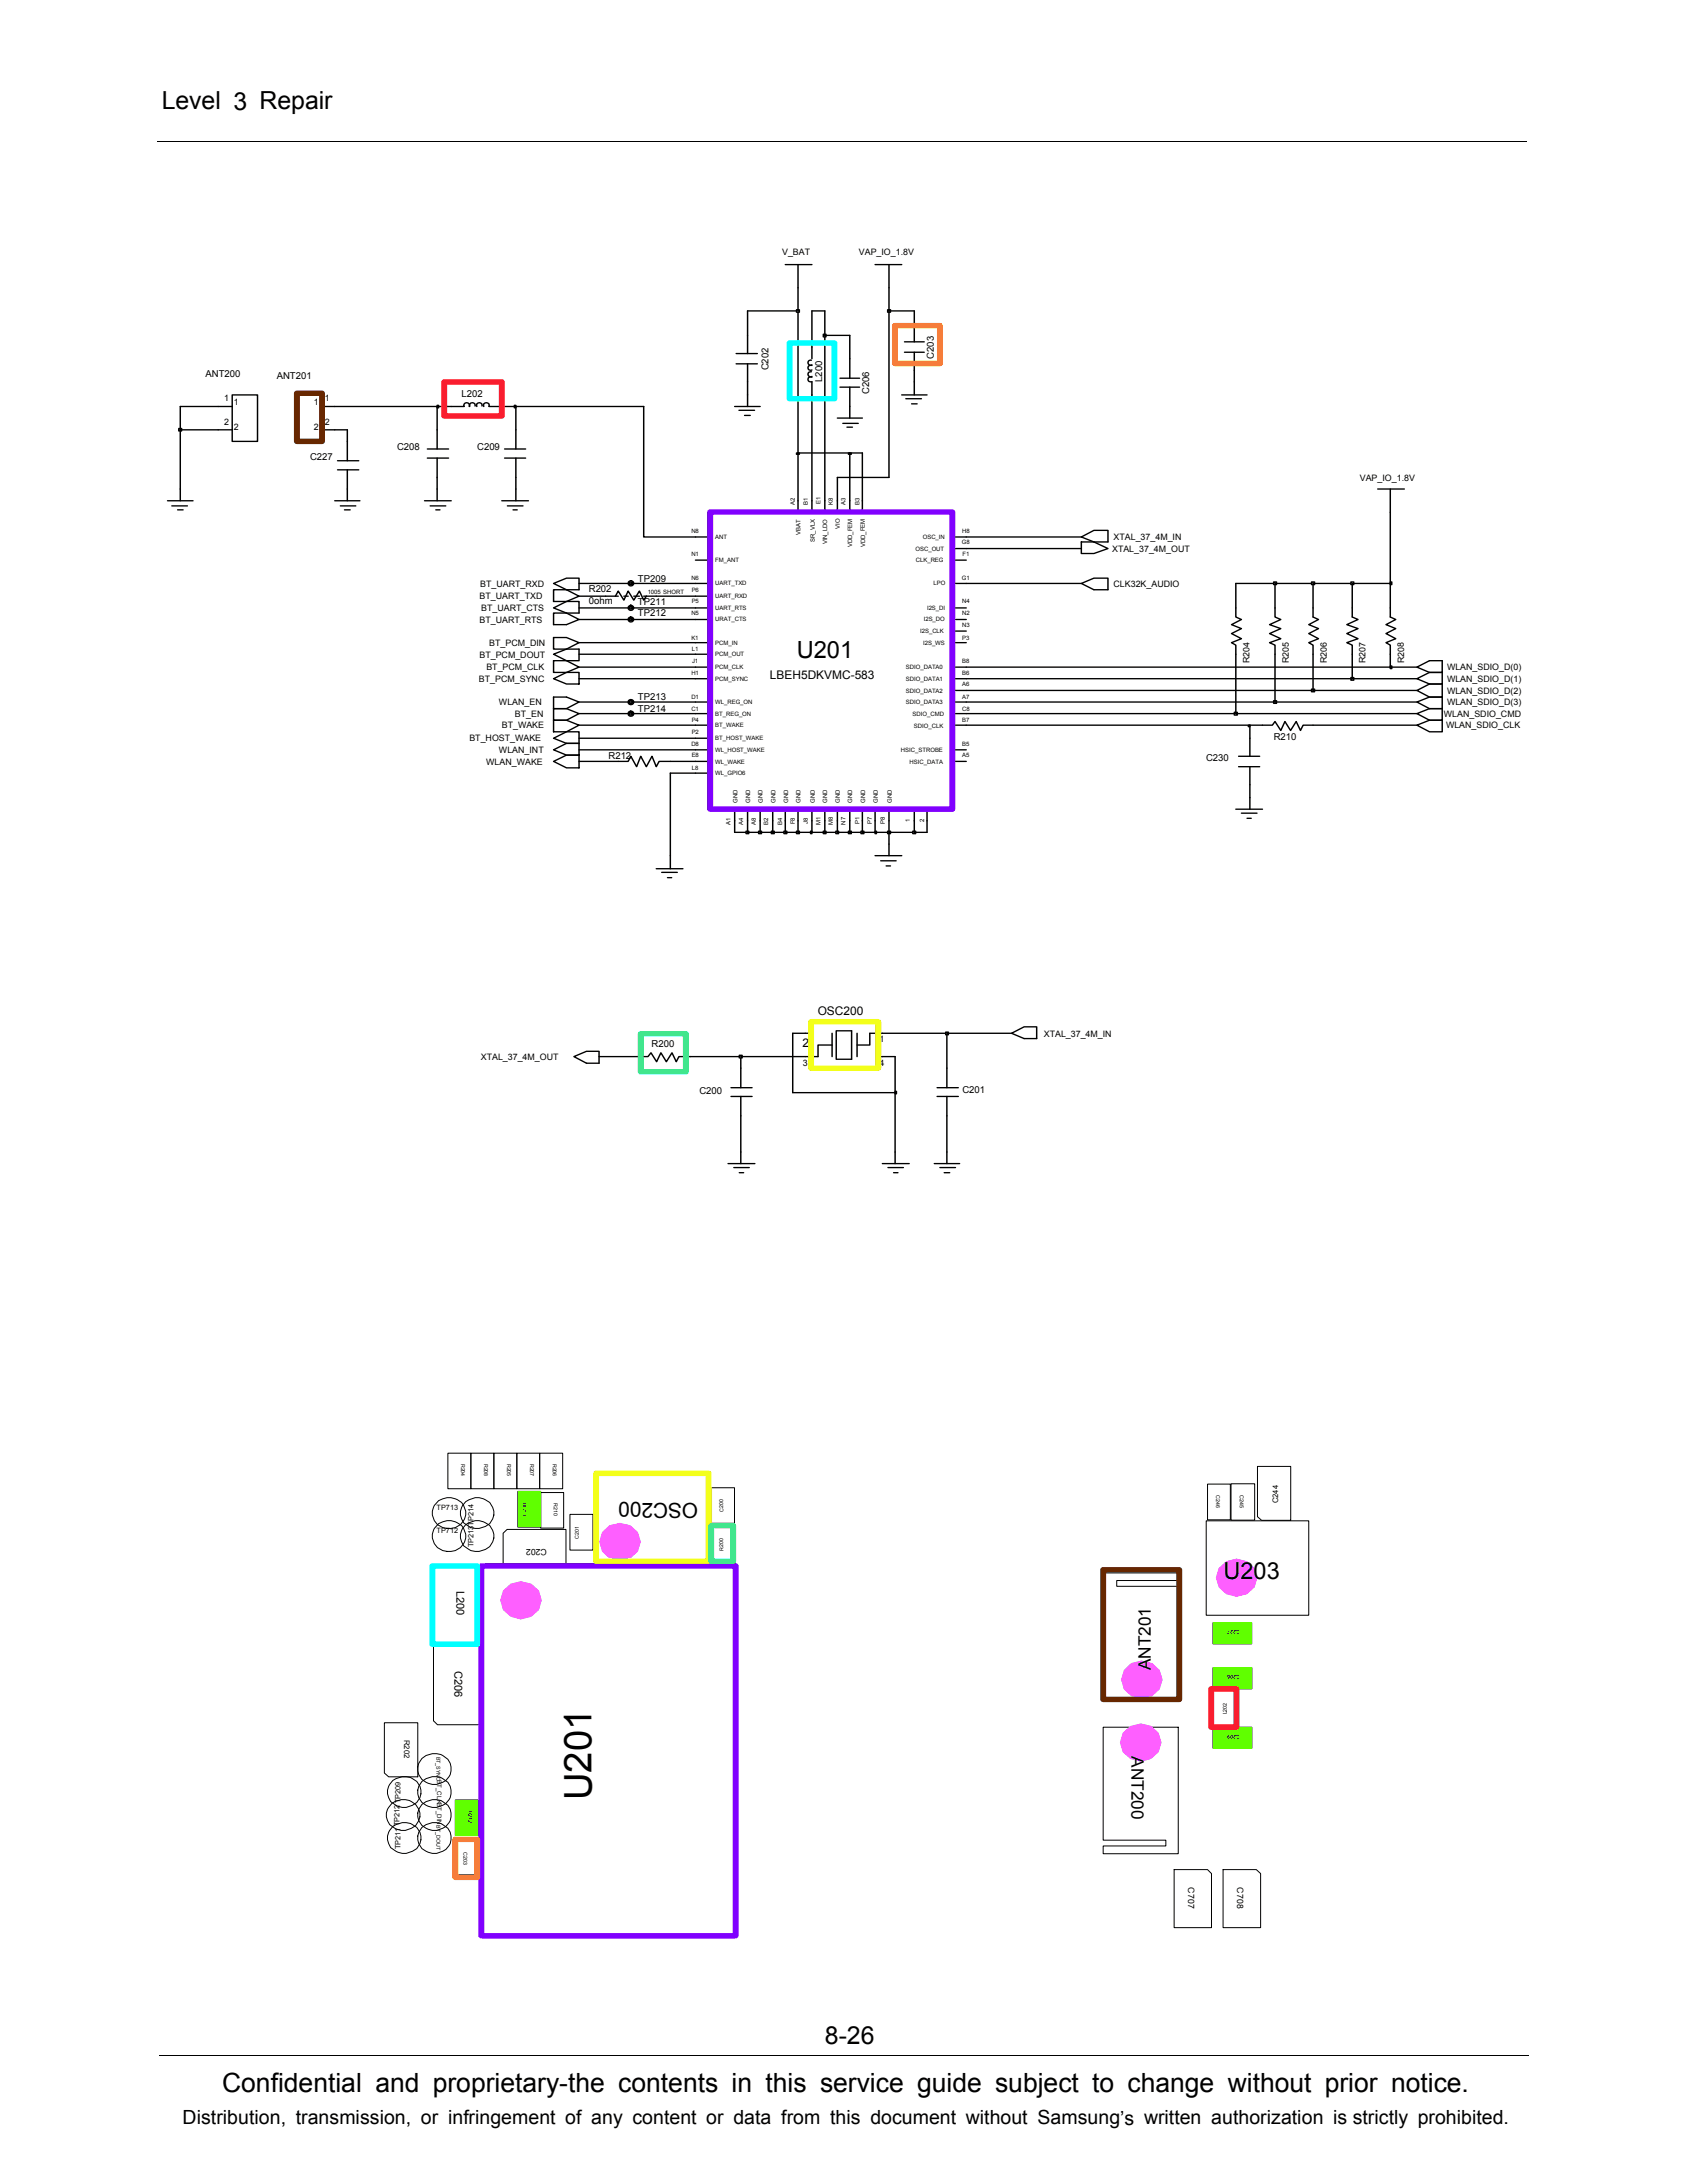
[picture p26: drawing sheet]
<svg xmlns="http://www.w3.org/2000/svg" width="216mm" height="279mm" viewBox="0 0 216 279" stroke-linecap="round" stroke-linejoin="round" font-family="sans-serif">
<defs><g id="words">
<text font-size="4.9" x="75.7" y="230.4" transform="rotate(-90 75.7 230.4)">U201</text>
<text font-size="3.4" x="28.4" y="267.7">Confidential and proprietary-the contents in this service guide subject to change without prior notice.</text>
<g font-size="3.2">
<text x="20.7" y="14">Level 3 Repair</text>
<text x="105.6" y="261.6">8-26</text>
</g>
<g font-size="3">
<text x="102" y="84.2">U201</text>
<text x="156.6" y="202">U203</text>
</g>
<text font-size="2.7" x="89.3" y="192.3" transform="rotate(-180 89.3 192.3)">OSC200</text>
<text font-size="2.5" x="23.4" y="271.9">Distribution, transmission, or infringement of any content or data from this document without Samsung’s written authorization is strictly prohibited.</text>
<g font-size="2.2">
<text x="147.3" y="213.8" transform="rotate(-90 147.3 213.8)">ANT201</text>
<text x="144.8" y="224.8" transform="rotate(90 144.8 224.8)">ANT200</text>
</g>
<g font-size="1.5">
<text x="98.5" y="86.9">LBEH5DKVMC-583</text>
<text x="104.6" y="129.9">OSC200</text>
<text x="102.7" y="134">2</text>
</g>
<g font-size="1.4">
<text x="58.4" y="203.6" transform="rotate(90 58.4 203.6)">L200</text>
<text x="58.2" y="213.8" transform="rotate(90 58.2 213.8)">C206</text>
</g>
<g font-size="1.2">
<text x="98.4" y="47.4" transform="rotate(-90 98.4 47.4)">C202</text>
<text x="119.5" y="45.9" transform="rotate(-90 119.5 45.9)">C203</text>
<text x="26.3" y="48.2">ANT200</text>
<text x="35.4" y="48.6">ANT201</text>
<text x="59.1" y="50.8">L202</text>
<text x="105.2" y="48.9" transform="rotate(-90 105.2 48.9)">L200</text>
<text x="111.3" y="50.4" transform="rotate(-90 111.3 50.4)">C206</text>
<text x="39.7" y="58.9">C227</text>
<text x="50.8" y="57.6">C208</text>
<text x="61.1" y="57.6">C209</text>
<text x="75.4" y="77.3">0ohm</text>
<text x="75.4" y="75.8">R202</text>
<text x="81.6" y="77.4">TP211</text>
<text x="81.6" y="74.4">TP209</text>
<text x="81.6" y="78.9">TP212</text>
<text x="81.6" y="89.6">TP213</text>
<text x="81.6" y="91.1">TP214</text>
<text x="163" y="94.8">R210</text>
<text x="77.9" y="97.1">R212</text>
<text x="154.3" y="97.5">C230</text>
<text x="83.4" y="134">R200</text>
<text x="89.5" y="140">C200</text>
<text x="123.2" y="139.8">C201</text>
</g>
<g font-size="1.1">
<text x="100.1" y="32.6">V_BAT</text>
<text x="109.9" y="32.6">VAP_IO_1.8V</text>
<text x="28.7" y="51.4">1</text>
<text x="29.9" y="51.9">1</text>
<text x="40.2" y="51.9">1</text>
<text x="41.6" y="51.4">1</text>
<text x="28.7" y="54.3">2</text>
<text x="29.9" y="55">2</text>
<text x="40.2" y="55">2</text>
<text x="41.6" y="54.3">2</text>
<text x="174" y="61.5">VAP_IO_1.8V</text>
<text x="142.3" y="70.6">XTAL_37_4M_OUT</text>
<text x="142.5" y="69.1">XTAL_37_4M_IN</text>
<text x="61.4" y="76.7">BT_UART_TXD</text>
<text x="61.4" y="75.1">BT_UART_RXD</text>
<text x="142.5" y="75.1">CLK32K_AUDIO</text>
<text x="61.4" y="79.7">BT_UART_RTS</text>
<text x="61.6" y="78.2">BT_UART_CTS</text>
<text x="62.6" y="82.7">BT_PCM_DIN</text>
<text x="61.3" y="87.3">BT_PCM_SYNC</text>
<text x="61.4" y="84.2">BT_PCM_DOUT</text>
<text x="62.3" y="85.8">BT_PCM_CLK</text>
<text x="159.9" y="84.8" transform="rotate(-90 159.9 84.8)">R204</text>
<text x="164.9" y="84.8" transform="rotate(-90 164.9 84.8)">R205</text>
<text x="169.8" y="84.8" transform="rotate(-90 169.8 84.8)">R206</text>
<text x="174.8" y="84.9" transform="rotate(-90 174.8 84.9)">R207</text>
<text x="179.7" y="84.9" transform="rotate(-90 179.7 84.9)">R208</text>
<text x="185.2" y="88.8">WLAN_SDIO_D(2)</text>
<text x="185.2" y="87.3">WLAN_SDIO_D(1)</text>
<text x="185.2" y="85.8">WLAN_SDIO_D(0)</text>
<text x="60.1" y="94.9">BT_HOST_WAKE</text>
<text x="63.9" y="90.3">WLAN_EN</text>
<text x="64.2" y="93.2">BT_WAKE</text>
<text x="65.9" y="91.8">BT_EN</text>
<text x="184.8" y="91.8">WLAN_SDIO_CMD</text>
<text x="185.1" y="93.2">WLAN_SDIO_CLK</text>
<text x="185.2" y="90.3">WLAN_SDIO_D(3)</text>
<text x="62.2" y="97.9">WLAN_WAKE</text>
<text x="63.9" y="96.4">WLAN_INT</text>
<text x="61.5" y="135.7">XTAL_37_4M_OUT</text>
<text x="102.7" y="136.4">3</text>
<text x="112.6" y="136.4">4</text>
<text x="112.6" y="133.4">1</text>
<text x="133.6" y="132.7">XTAL_37_4M_IN</text>
<text x="70" y="198.3" transform="rotate(-180 70 198.3)">C202</text>
<text x="152.1" y="241.6" transform="rotate(90 152.1 241.6)">C707</text>
<text x="158.3" y="241.6" transform="rotate(90 158.3 241.6)">C708</text>
</g>
<g font-size="1">
<text x="163.6" y="192.4" transform="rotate(-90 163.6 192.4)">C244</text>
<text x="51.7" y="222.7" transform="rotate(90 51.7 222.7)">R202</text>
</g>
<g font-size=".9">
<text x="55.9" y="196.2">TP712</text>
<text x="55.9" y="193.3">TP713</text>
<text x="60.6" y="198" transform="rotate(-90 60.6 198)">TP213TP214</text>
<text x="51.3" y="236.7" transform="rotate(-90 51.3 236.7)">TP211 TP212 TP209</text>
</g>
<g font-size=".8">
<text x="101.7" y="64.6" transform="rotate(-90 101.7 64.6)">A2</text>
<text x="103.4" y="64.6" transform="rotate(-90 103.4 64.6)">B1</text>
<text x="105" y="64.6" transform="rotate(-90 105 64.6)">E1</text>
<text x="106.6" y="64.6" transform="rotate(-90 106.6 64.6)">K8</text>
<text x="108.2" y="64.6" transform="rotate(-90 108.2 64.6)">A3</text>
<text x="110" y="64.6" transform="rotate(-90 110 64.6)">B3</text>
<text x="88.5" y="71.1">N1</text>
<text x="88.5" y="68.2">N8</text>
<text x="91.5" y="72">FM_ANT</text>
<text x="91.5" y="69">ANT</text>
<text x="102.5" y="68.5" transform="rotate(-90 102.5 68.5)">VBAT</text>
<text x="104.3" y="69.3" transform="rotate(-90 104.3 69.3)">SR_VLX</text>
<text x="105.9" y="69.7" transform="rotate(-90 105.9 69.7)">VIN_LDO</text>
<text x="107.5" y="67.7" transform="rotate(-90 107.5 67.7)">VIO</text>
<text x="109.1" y="70" transform="rotate(-90 109.1 70)">VDD_FEM</text>
<text x="110.7" y="70" transform="rotate(-90 110.7 70)">VDD_FEM</text>
<text x="117.2" y="70.5">OSC_OUT</text>
<text x="117.2" y="72">CLK_REG</text>
<text x="118.1" y="69">OSC_IN</text>
<text x="123.1" y="69.7">G8</text>
<text x="123.1" y="68.2">H8</text>
<text x="123.2" y="71.1">F1</text>
<text x="82.9" y="76.1">1005 SHORT</text>
<text x="88.5" y="74.3">N6</text>
<text x="88.5" y="77.2">P5</text>
<text x="88.5" y="75.8">P6</text>
<text x="91.5" y="76.6">UART_RXD</text>
<text x="91.5" y="74.9">UART_TXD</text>
<text x="119.5" y="74.9">LPO</text>
<text x="123.1" y="74.3">G1</text>
<text x="123.1" y="77.2">N4</text>
<text x="88.5" y="81.9">K1</text>
<text x="88.5" y="78.7">N5</text>
<text x="88.5" y="83.4">L1</text>
<text x="91.5" y="82.5">PCM_IN</text>
<text x="91.5" y="78.1">UART_RTS</text>
<text x="91.5" y="79.5">URAT_CTS</text>
<text x="117.7" y="81">I2S_CLK</text>
<text x="118.1" y="82.5">I2S_WS</text>
<text x="118.2" y="79.5">I2S_DO</text>
<text x="118.6" y="78.1">I2S_DI</text>
<text x="123.1" y="78.7">N2</text>
<text x="123.1" y="80.2">N3</text>
<text x="123.1" y="81.9">P3</text>
<text x="88.5" y="89.5">D1</text>
<text x="88.5" y="86.3">H1</text>
<text x="88.6" y="84.9">J1</text>
<text x="91.5" y="84">PCM_OUT</text>
<text x="91.5" y="87.2">PCM_SYNC</text>
<text x="91.5" y="85.7">PCM_CLK</text>
<text x="115.9" y="85.7">SDIO_DATA0</text>
<text x="115.9" y="88.6">SDIO_DATA2</text>
<text x="115.9" y="87.2">SDIO_DATA1</text>
<text x="123.1" y="89.5">A7</text>
<text x="123.1" y="84.9">B8</text>
<text x="123.1" y="87.8">A6</text>
<text x="123.1" y="86.3">B6</text>
<text x="88.5" y="91">C1</text>
<text x="88.5" y="95.4">D8</text>
<text x="88.5" y="93.9">P2</text>
<text x="88.5" y="92.5">P4</text>
<text x="91.5" y="94.8">BT_HOST_WAKE</text>
<text x="91.5" y="91.6">BT_REG_ON</text>
<text x="91.5" y="90.1">WL_REG_ON</text>
<text x="91.5" y="93.1">BT_WAKE</text>
<text x="115.9" y="90.1">SDIO_DATA3</text>
<text x="116.8" y="91.6">SDIO_CMD</text>
<text x="117" y="93.1">SDIO_CLK</text>
<text x="123.1" y="91">C8</text>
<text x="123.1" y="92.5">B7</text>
<text x="123.1" y="95.4">B5</text>
<text x="88.5" y="96.9">E8</text>
<text x="88.5" y="98.6">L8</text>
<text x="91.5" y="97.7">WL_WAKE</text>
<text x="91.5" y="99.2">WL_GPIO6</text>
<text x="91.5" y="96.2">WL_HOST_WAKE</text>
<text x="115.3" y="96.2">HSIC_STROBE</text>
<text x="116.4" y="97.7">HSIC_DATA</text>
<text x="123.1" y="96.9">A5</text>
<text x="93.5" y="105.5" transform="rotate(-90 93.5 105.5)">A1</text>
<text x="94.4" y="102.7" transform="rotate(-90 94.4 102.7)">GND</text>
<text x="95.1" y="105.5" transform="rotate(-90 95.1 105.5)">A4</text>
<text x="96" y="102.7" transform="rotate(-90 96 102.7)">GND</text>
<text x="96.7" y="105.5" transform="rotate(-90 96.7 105.5)">A8</text>
<text x="97.6" y="102.7" transform="rotate(-90 97.6 102.7)">GND</text>
<text x="98.3" y="105.5" transform="rotate(-90 98.3 105.5)">B2</text>
<text x="99.2" y="102.7" transform="rotate(-90 99.2 102.7)">GND</text>
<text x="100.1" y="105.5" transform="rotate(-90 100.1 105.5)">B4</text>
<text x="100.9" y="102.7" transform="rotate(-90 100.9 102.7)">GND</text>
<text x="101.7" y="105.5" transform="rotate(-90 101.7 105.5)">F8</text>
<text x="102.5" y="102.7" transform="rotate(-90 102.5 102.7)">GND</text>
<text x="103.4" y="105.5" transform="rotate(-90 103.4 105.5)">J8</text>
<text x="104.3" y="102.7" transform="rotate(-90 104.3 102.7)">GND</text>
<text x="105" y="105.6" transform="rotate(-90 105 105.6)">M1</text>
<text x="105.9" y="102.7" transform="rotate(-90 105.9 102.7)">GND</text>
<text x="106.6" y="105.6" transform="rotate(-90 106.6 105.6)">M8</text>
<text x="107.5" y="102.7" transform="rotate(-90 107.5 102.7)">GND</text>
<text x="108.2" y="105.5" transform="rotate(-90 108.2 105.5)">N7</text>
<text x="109.1" y="102.7" transform="rotate(-90 109.1 102.7)">GND</text>
<text x="110" y="105.5" transform="rotate(-90 110 105.5)">P1</text>
<text x="110.7" y="102.7" transform="rotate(-90 110.7 102.7)">GND</text>
<text x="111.6" y="105.5" transform="rotate(-90 111.6 105.5)">P7</text>
<text x="112.3" y="102.7" transform="rotate(-90 112.3 102.7)">GND</text>
<text x="113.2" y="105.5" transform="rotate(-90 113.2 105.5)">P8</text>
<text x="114.1" y="102.7" transform="rotate(-90 114.1 102.7)">GND</text>
<text x="116.5" y="105.3" transform="rotate(-90 116.5 105.3)">1</text>
<text x="118.3" y="105.3" transform="rotate(-90 118.3 105.3)">2</text>
<text x="55.9" y="227.8" transform="rotate(90 55.9 227.8)">BT_CLKBT_DIN</text>
</g>
<g font-size=".7">
<text x="59" y="187.3" transform="rotate(90 59 187.3)">R204</text>
<text x="62" y="187.3" transform="rotate(90 62 187.3)">R208</text>
<text x="64.9" y="187.3" transform="rotate(90 64.9 187.3)">R205</text>
<text x="67.8" y="187.3" transform="rotate(90 67.8 187.3)">R207</text>
<text x="70.7" y="187.3" transform="rotate(90 70.7 187.3)">R206</text>
<text x="155.6" y="191.4" transform="rotate(90 155.6 191.4)">C246</text>
<text x="158.7" y="191.3" transform="rotate(90 158.7 191.3)">C245</text>
<text x="67.4" y="194" transform="rotate(-90 67.4 194)">C230</text>
<text x="70.9" y="192.4" transform="rotate(90 70.9 192.4)">R210</text>
<text x="74.1" y="197" transform="rotate(-90 74.1 197)">C201</text>
<text x="92.6" y="193.5" transform="rotate(-90 92.6 193.5)">C200</text>
<text x="92.6" y="198.5" transform="rotate(-90 92.6 198.5)">R200</text>
<text x="158.7" y="208.7" transform="rotate(-180 158.7 208.7)">C227</text>
<text x="158.7" y="214.4" transform="rotate(-180 158.7 214.4)">C208</text>
<text x="157" y="219.4" transform="rotate(-90 157 219.4)">L202</text>
<text x="55.9" y="224.8" transform="rotate(90 55.9 224.8)">BT_SYNC</text>
<text x="158.7" y="222" transform="rotate(-180 158.7 222)">C209</text>
<text x="55.9" y="233.6" transform="rotate(90 55.9 233.6)">BT_DOUT</text>
<text x="60" y="231.7" transform="rotate(90 60 231.7)">R212</text>
<text x="59.3" y="237" transform="rotate(90 59.3 237)">C203</text>
</g>
</g></defs>
<path d="M20.2 18.1h175.3M20.4 263h175.3" fill="none" stroke="#000" stroke-width=".13"/>
<g fill="none" stroke="#000" stroke-width=".18">
<path d="M100.5 33.9h3.4M102.1 33.9v2.9M112 33.9h3.4M113.8 33.9v2.9M27.9 55h1.8M27.9 52h1.8M29.7 50.5h3.3v6h-3.3zM38 50.5h3.2v6h-3.2zM41.2 52h1.6M41.2 55h1.6M43.2 59h2.7M44.4 56.5v2.5"/>
<path d="M54.7 58.6h2.7M54.7 57.5h2.7M55.9 55v2.5M55.9 58.6v2.5M57.7 52h1.7M59.4 52a.35 .35 0 0 1 .4-.5 .35 .35 0 0 1 .3 .5M60.8 52a.35 .35 0 0 0-.4-.5 .35 .35 0 0 0-.3 .5M61.7 52v-.1a.35 .35 0 0 0-.4-.4 .35 .35 0 0 0-.3 .5M61.9 52a.35 .35 0 0 1 .4-.5 .35 .35 0 0 1 .3 .5M62.6 52h1.6M64.6 57.5h2.7M64.6 58.6h2.7"/>
<path d="M66 55v2.5M66 58.6v2.5M94 52h3.3M94.2 46.6h2.7M94.2 45.3h2.7M94.6 52.5h2M95.3 53.2h.7M95.7 42.9v2.4M95.7 46.6v2.3M95.7 50.5v1.5M103.8 46.1h-.3a.34 .34 0 0 0-.1 .4 .34 .34 0 0 0 .4 .3l.1-.1M103.8 47.6a.34 .34 0 0 0-.4 .3 .35 .35 0 0 0 .5 .3"/>
<path d="M103.9 46.8a.35 .35 0 0 0-.4 .1 .35 .35 0 0 0-.1 .3l.1 .1h.4M103.9 48.3h-.4a.33 .33 0 0 0 0 .5l.4 .1M103.9 44.4v1.5M103.9 48.9v1.6M107.2 53.5h3.2M107.5 49.6h2.5M107.5 48.4h2.5M107.9 54.2h1.9M108.4 54.7h.7M108.8 45.9v2.5M108.8 49.6v3.9M115.4 50.5h3.2"/>
<path d="M115.8 43.8h2.5M115.8 45.1h2.5M115.9 51h2M116.7 51.7h.7M117 41.4v2.4M117 45.1v2.3M117 48.9v1.6M21.4 64.1h3.3M22 64.7h2M22.7 65.3h.7M23.1 62.6v1.5M42.8 64.1h3.3"/>
<path d="M43.2 60.1h2.7M43.6 64.7h1.9M44.1 65.3h.7M44.4 60.1v4M54.3 64.1h3.4M55.1 64.7h1.9M55.8 65.3h.5M55.9 62.6v1.5M64.2 64.1h3.4M64.9 64.7h2M65.7 65.3h.5M66 62.6v1.5"/>
<path d="M70.8 77.8l1.7-.8h1.6v1.5h-1.6zM70.8 74.7l1.7-.7h1.6v1.5h-1.6zM70.8 78.5h1.7l1.6 .8-1.6 .6h-1.7zM70.8 75.5h1.7l1.6 .8-1.6 .7h-1.7zM77.5 76.3h1.3l.3-.7 .7 1.2 .6-1.2 .7 1.2 .7-1.2 .6 1.2 .3-.5M78.8 76.3h.3M79.8 76.3h.6M81.1 76.3h.7M82.4 76.3h1.6M89 68.7h1.6M89 71.7h1.6M89 76.3h1.6"/>
<path d="M89 79.3h1.6M89 74.7h1.6M89 77.8h1.6M90.6 65.6h31.3v38h-31.3zM90.6 65.6v.1M102.1 64.1v1.5M103.9 64.1v1.5M105.6 64.1v1.5M107.2 64.1v1.5M108.8 64.1v1.5M110.4 64.1v1.5M121.9 68.7h1.8"/>
<path d="M121.9 70.2h1.8M121.9 77.8h1.8M121.9 79.3h1.8M121.9 74.7h1.8M121.9 71.7h1.8M138.4 74.7l1.6-.7h1.8v1.5h-1.8zM138.4 69.4h1.6l1.8 .8-1.8 .6h-1.6zM138.4 68.7l1.6-.8h1.8v1.5h-1.8zM158.2 77.8v1.2l.7 .3-1.3 .6 1.3 .6-1.3 .6 1.3 .6-1.3 .6 .6 .3v1.1M163.2 77.8v1.2l.7 .3-1.4 .6 1.4 .6-1.4 .6 1.4 .6-1.4 .6 .7 .3v1.1M168 77.8v1.2l.7 .3-1.2 .6 1.2 .6-1.2 .6 1.2 .6-1.2 .6 .5 .3v1.1M173.1 77.8v1.2l.7 .3-1.4 .6 1.4 .6-1.4 .6 1.4 .6-1.4 .6 .7 .3v1.1"/>
<path d="M176.3 62.6h3.4M177.9 77.8v1.2l.7 .3-1.2 .6 1.2 .6-1.2 .6 1.2 .6-1.2 .6 .5 .3v1.1M177.9 62.6v3M70.8 81.6h1.7l1.6 .7-1.6 .8h-1.7zM70.8 96l1.7-.9h1.6v1.5h-1.6zM70.8 86.9l1.7-.8h1.6v1.4h-1.6zM70.8 92.2h1.7l1.6 .6-1.6 .9h-1.7zM70.8 84.6h1.7l1.6 .8-1.6 .7h-1.7zM70.8 89.2h1.7l1.6 .7-1.6 .8h-1.7zM70.8 83.7l1.7-.6h1.6v1.5h-1.6zM70.8 94.5l1.7-.8h1.6v1.4h-1.6zM70.8 97.5l1.7-.9h1.6v1.7h-1.6z"/>
<path d="M70.8 90.7h1.7l1.6 .6-1.6 .9h-1.7zM79.1 97.5h1.3l.3-.7 .8 1.3 .5-1.3 .7 1.3 .7-1.3 .6 1.3 .3-.6h1.5M85.8 99v12.2M89 89.9h1.6M89 91.3h1.6M89 86.9h1.6M89 92.8h1.6M89 85.4h1.6M89 97.5h1.6M89 83.7h1.6M89 82.3h1.6M89 94.5h1.6"/>
<path d="M89 96h1.6M89 99h1.6M121.9 96h1.8M121.9 92.8h1.8M121.9 86.9h1.8M121.9 85.4h1.8M121.9 89.9h1.8M121.9 91.3h1.8M121.9 97.5h1.8M121.9 82.3h1.8M121.9 88.4h1.8M121.9 80.8h1.8"/>
<path d="M158.5 98.1h2.7M158.5 96.8h2.7M160 94.5v2.3M160 98.1v2.3M161.6 92.8h1.2l.4-.5 .7 1.2 .5-1.2 .8 1.2 .7-1.2 .5 1.2 .4-.7h1.2M181.3 89.9l1.6-.7h1.7v1.5h-1.7zM181.3 85.4l1.6-.8h1.7v1.5h-1.7zM181.3 91.3l1.6-.6h1.7v1.5h-1.7zM181.3 88.4l1.6-.9h1.7v1.7h-1.7zM181.3 86.9l1.6-.8h1.7v1.4h-1.7zM181.3 92.8l1.6-.6h1.7v1.5h-1.7zM84 111.2h3.4"/>
<path d="M84.7 111.7h2M85.4 112.3h.6M94 103.6v2.9h1.7M95.7 103.6v1.4M97.3 103.6v1.4M98.9 103.6v1.4M100.5 103.6v1.4M102.1 103.6v1.4M103.9 103.6v1.4M105.6 103.6v1.4M107.2 103.6v1.4M108.8 103.6v1.4"/>
<path d="M110.4 103.6v1.4M112 103.6v1.4M112 109.5h3.4M112.7 110.2h2M113.4 110.8h.6M113.8 106.5v3M113.8 103.6v1.4M117 103.6v1.4M118.6 103.6v1.4M158.2 103.6h3.4M158.9 104.1h2M159.6 104.7h.5"/>
<path d="M160 102.1v1.5M73.4 135.2l1.7-.6h1.6v1.5h-1.6zM81.7 135.2h1.2l.4-.5 .7 1.2 .6-1.2 .7 1.2 .7-1.2 .5 1.2 .4-.7h1.4M93.6 139.2h2.6M94.8 136.7v2.5M103.1 132.2h.7M103.8 130.8h8.6v5.9h-8.6zM106.5 133.8h-1.8v1.4h-1.6M106.5 132.2v3M107 131.9h2v3.7h-2zM109.7 132.2v3M112.4 135.2h.5"/>
<path d="M112.9 132.2h-1.6v1.6h-1.6M119.9 139.2h2.7M121.2 136.7v2.5M131.1 132.9l-1.6-.7 1.6-.8h1.6v1.5M93.2 148.9h3.4M93.6 140.3h2.6M93.9 149.4h2M94.6 150.1h.6M94.8 140.3v2.5M94.8 147.4v1.5M112.9 148.9h3.5M113.6 149.4h2"/>
<path d="M114.4 150.1h.5M114.6 147.4v1.5M119.6 148.9h3.2M119.9 140.3h2.7M120.3 149.4h2M120.8 150.1h.7M121.2 140.3v2.5M121.2 147.4v1.5"/>
<circle cx="80.7" cy="79.3" r=".33"/>
<circle cx="80.7" cy="77.8" r=".35"/>
<circle cx="80.7" cy="74.7" r=".35"/>
<circle cx="80.7" cy="91.4" r=".35"/>
<circle cx="80.7" cy="89.9" r=".35"/>
</g>
<path d="M95.5 106.4h.3v.3h-.3z" fill="#c3c3c3"/>
<path d="M95.5 106.4h.3v.3h-.3zM95.7 105v1.5h1.6" fill="none" stroke="#000" stroke-width=".18"/>
<path d="M97.1 106.4h.4v.3h-.4z" fill="#c3c3c3"/>
<path d="M97.1 106.4h.4v.3h-.4zM97.3 105v1.5h1.6" fill="none" stroke="#000" stroke-width=".18"/>
<path d="M98.7 106.4h.4v.3h-.4z" fill="#c3c3c3"/>
<path d="M98.7 106.4h.4v.3h-.4zM98.9 105v1.5h1.6" fill="none" stroke="#000" stroke-width=".18"/>
<path d="M100.3 106.4h.4v.3h-.4z" fill="#c3c3c3"/>
<path d="M100.3 106.4h.4v.3h-.4zM100.5 105v1.5h1.6" fill="none" stroke="#000" stroke-width=".18"/>
<path d="M101.9 106.4h.4v.3h-.4z" fill="#c3c3c3"/>
<path d="M101.9 106.4h.4v.3h-.4zM102.1 105v1.5h1.8" fill="none" stroke="#000" stroke-width=".18"/>
<path d="M103.7 106.4h.2v.3h-.2z" fill="#c3c3c3"/>
<path d="M103.7 106.4h.2v.3h-.2zM103.9 105v1.5h1.7" fill="none" stroke="#000" stroke-width=".18"/>
<path d="M105.4 106.4h.3v.3h-.3z" fill="#c3c3c3"/>
<path d="M105.4 106.4h.3v.3h-.3zM105.6 105v1.5h1.6" fill="none" stroke="#000" stroke-width=".18"/>
<path d="M107 106.4h.3v.3h-.3z" fill="#c3c3c3"/>
<path d="M107 106.4h.3v.3h-.3zM107.2 105v1.5h1.6" fill="none" stroke="#000" stroke-width=".18"/>
<path d="M108.6 106.4h.3v.3h-.3z" fill="#c3c3c3"/>
<path d="M108.6 106.4h.3v.3h-.3zM108.8 105v1.5h1.6" fill="none" stroke="#000" stroke-width=".18"/>
<path d="M110.2 106.4h.4v.3h-.4z" fill="#c3c3c3"/>
<path d="M110.2 106.4h.4v.3h-.4zM110.4 105v1.5h1.6" fill="none" stroke="#000" stroke-width=".18"/>
<path d="M112 106.4h.2v.3h-.2z" fill="#c3c3c3"/>
<path d="M112 105v1.5h1.8M112 106.4h.2v.3h-.2z" fill="none" stroke="#000" stroke-width=".18"/>
<path d="M113.6 106.4h.4v.3h-.4z" fill="#c3c3c3"/>
<path d="M113.6 106.4h.4v.3h-.4zM113.8 105v1.5h3.2" fill="none" stroke="#000" stroke-width=".18"/>
<path d="M116.8 106.4h.4v.3h-.4z" fill="#c3c3c3"/>
<path d="M74.1 97.5h5M74.1 96h14.9M74.1 94.5h14.9M74.1 92.8h14.9M85.8 99h3.2M85.8 97.5h3.2M123.7 92.8h36.3v1.7M116.8 106.4h.4v.3h-.4zM118.6 105v1.5h-1.6v-1.5M160 100.4v1.7" fill="none" stroke="#000" stroke-width=".18"/>
<path d="M159.8 92.8h.2v.2h-.2z" fill="#c3c3c3"/>
<path d="M74.1 91.3h6.6M159.8 92.8h.2v.2h-.2zM160 92.8h1.6M168 92.8h13.3" fill="none" stroke="#000" stroke-width=".18"/>
<path d="M80.6 91.2h.3v.3h-.3z" fill="#c3c3c3"/>
<path d="M80.6 91.2h.3v.3h-.3zM80.7 91.3h8.3M123.7 91.3h34.5" fill="none" stroke="#000" stroke-width=".18"/>
<path d="M158 91.2h.3v.3h-.3z" fill="#c3c3c3"/>
<path d="M74.1 89.9h6.6M158 91.2h.3v.3h-.3zM158.2 83.7v7.6h23.1" fill="none" stroke="#000" stroke-width=".18"/>
<path d="M80.6 89.7h.3v.3h-.3z" fill="#c3c3c3"/>
<path d="M80.6 89.7h.3v.3h-.3zM80.7 89.9h8.3M123.7 89.9h39.5" fill="none" stroke="#000" stroke-width=".18"/>
<path d="M163 89.7h.4v.3h-.4z" fill="#c3c3c3"/>
<path d="M123.7 88.4h44.3M163 89.7h.4v.3h-.4zM163.2 83.7v6.2h18.1" fill="none" stroke="#000" stroke-width=".18"/>
<path d="M167.9 88.2h.3v.3h-.3z" fill="#c3c3c3"/>
<path d="M74.1 86.9h14.9M123.7 86.9h49.4M167.9 88.2h.3v.3h-.3zM168 83.7v4.7h13.3" fill="none" stroke="#000" stroke-width=".18"/>
<path d="M172.9 86.7h.3v.4h-.3z" fill="#c3c3c3"/>
<path d="M74.1 85.4h14.9M123.7 85.4h54.2M172.9 86.7h.3v.4h-.3zM173.1 83.7v3.2h8.2" fill="none" stroke="#000" stroke-width=".18"/>
<path d="M177.9 85.2h.2v.4h-.2z" fill="#c3c3c3"/>
<path d="M74.1 79.3h6.6M74.1 83.7h14.9M74.1 82.3h14.9M177.9 85.2h.2v.4h-.2zM177.9 83.7v1.7h3.4" fill="none" stroke="#000" stroke-width=".18"/>
<path d="M80.6 79.1h.3v.3h-.3z" fill="#c3c3c3"/>
<path d="M74.1 77.8h6.6M80.6 79.1h.3v.3h-.3zM80.7 79.3h8.3" fill="none" stroke="#000" stroke-width=".18"/>
<path d="M80.6 77.6h.3v.4h-.3z" fill="#c3c3c3"/>
<path d="M74.1 74.7h6.6M74.1 76.3h3.4M80.6 77.6h.3v.4h-.3zM80.7 77.8h8.3M84 76.3h5M158.2 74.7v3.1M163.2 74.7v3.1M168 74.7v3.1M173.1 74.7v3.1M177.9 74.7v3.1" fill="none" stroke="#000" stroke-width=".18"/>
<path d="M80.6 74.5h.3v.3h-.3z" fill="#c3c3c3"/>
<path d="M80.6 74.5h.3v.3h-.3zM80.7 74.7h8.3M123.7 74.7h14.7M158.2 74.7h5" fill="none" stroke="#000" stroke-width=".18"/>
<path d="M163 74.5h.4v.3h-.4z" fill="#c3c3c3"/>
<path d="M163 74.5h.4v.3h-.4zM163.2 74.7h4.8" fill="none" stroke="#000" stroke-width=".18"/>
<path d="M167.9 74.5h.3v.3h-.3z" fill="#c3c3c3"/>
<path d="M167.9 74.5h.3v.3h-.3zM168 74.7h5.1" fill="none" stroke="#000" stroke-width=".18"/>
<path d="M172.9 74.5h.3v.3h-.3z" fill="#c3c3c3"/>
<path d="M172.9 74.5h.3v.3h-.3zM173.1 74.7h4.8" fill="none" stroke="#000" stroke-width=".18"/>
<path d="M177.9 74.5h.2v.3h-.2z" fill="#c3c3c3"/>
<g fill="none" stroke="#000" stroke-width=".18">
<path d="M113.8 39.8v21.3h-6.6v3M23.1 55v7.6M82.4 52v16.7h6.6M102.1 58v6.1M103.9 50.5v13.6M105.6 42.9v21.2M108.8 58v6.1M110.4 58v6.1M55.9 61.1v1.5M66 61.1v1.5M123.7 68.7h14.7M123.7 70.2h14.7"/>
<path d="M177.9 74.5h.2v.3h-.2zM177.9 65.6v9.1"/>
</g>
<path d="M101.9 58h.4v.1h-.4z" fill="#c3c3c3"/>
<path d="M102.1 39.8v18.2h6.7M101.9 58h.4v.1h-.4z" fill="none" stroke="#000" stroke-width=".18"/>
<path d="M108.6 58h.3v.1h-.3z" fill="#c3c3c3"/>
<path d="M44.4 55v1.5M108.6 58h.3v.1h-.3zM108.8 58h1.6" fill="none" stroke="#000" stroke-width=".18"/>
<path d="M22.9 54.8h.3v.4h-.3z" fill="#c3c3c3"/>
<path d="M22.9 54.8h.3v.4h-.3zM27.9 52h-4.8v3h4.8M42.8 52h13.1v3M42.8 55h1.6M66 52v3" fill="none" stroke="#000" stroke-width=".18"/>
<path d="M55.9 51.9h.2v.3h-.2z" fill="#c3c3c3"/>
<path d="M55.9 51.9h.2v.3h-.2zM55.9 52h1.8M64.2 52h1.8" fill="none" stroke="#000" stroke-width=".18"/>
<path d="M65.8 51.9h.2v.3h-.2z" fill="#c3c3c3"/>
<path d="M95.7 39.8v3.1M103.9 39.8v4.6M65.8 51.9h.2v.3h-.2zM66 52h16.4M95.7 48.9v1.6M108.8 42.9v3M117 47.4v1.5" fill="none" stroke="#000" stroke-width=".18"/>
<path d="M105.4 42.8h.3v.3h-.3z" fill="#c3c3c3"/>
<path d="M95.7 39.8h6.4M105.6 39.8v3.1h3.2M117 39.8v1.6M105.4 42.8h.3v.3h-.3z" fill="none" stroke="#000" stroke-width=".18"/>
<path d="M101.9 39.6h.4v.4h-.4z" fill="#c3c3c3"/>
<path d="M101.9 39.6h.4v.4h-.4zM102.1 36.8v3M103.9 39.8h1.7" fill="none" stroke="#000" stroke-width=".18"/>
<path d="M113.6 39.6h.4v.4h-.4z" fill="#c3c3c3"/>
<path d="M113.6 39.6h.4v.4h-.4zM113.8 36.8v3h3.2M101.5 132.2v7.6h13.1v7.6M94.8 142.8v4.6M121.2 142.8v4.6" fill="none" stroke="#000" stroke-width=".18"/>
<path d="M114.6 139.7h.1v.3h-.1z" fill="#c3c3c3"/>
<path d="M76.7 135.2h5M88.4 135.2h6.4v1.5M114.6 139.7h.1v.3h-.1zM114.6 135.2v4.6M121.2 132.2v4.5" fill="none" stroke="#000" stroke-width=".18"/>
<path d="M94.6 135.1h.4v.3h-.4z" fill="#c3c3c3"/>
<path d="M94.6 135.1h.4v.3h-.4zM94.8 135.2h8.3M101.5 132.2h1.6M112.9 135.2h1.7M112.9 132.2h8.3" fill="none" stroke="#000" stroke-width=".18"/>
<path d="M121 132.1h.4v.3h-.4z" fill="#c3c3c3"/>
<path d="M121 132.1h.4v.3h-.4zM121.2 132.2h8.3M131.1 132.9h1.6" fill="none" stroke="#000" stroke-width=".18"/>
<g fill="none" stroke="#000" stroke-width=".13">
<path d="M56.1 195a2.29 2.29 0 0 1 3.2 .6 2 2 0 0 1-.1 2.2 2 2 0 0 1-2 .8 1.96 1.96 0 0 1-1.8-1.4 1.96 1.96 0 0 1 .7-2.2zM56.1 192.1a2.29 2.29 0 0 1 3.2 .6 2 2 0 0 1-.1 2.1 2 2 0 0 1-2 .8 1.96 1.96 0 0 1-1.8-1.4 1.96 1.96 0 0 1 .7-2.1zM57.3 186h3v4.5h-3zM59.6 195.1a2.23 2.23 0 0 1 3.5 .8 2 2 0 0 1-2.3 2.7 1.96 1.96 0 0 1-1.8-1.3 1.96 1.96 0 0 1 .6-2.2zM59.6 192.2a2.23 2.23 0 0 1 3.5 .7 2 2 0 0 1-2.3 2.7 1.96 1.96 0 0 1-1.8-1.3 1.96 1.96 0 0 1 .6-2.1zM60.3 186h2.9v4.5h-2.9zM63.2 186h2.9v4.5h-2.9zM64.4 196.2l.5-.5h7.5v4.5h-8zM66.1 186h3v4.5h-3zM66.3 190.9h2.9v4.6h-2.9zM69.1 186h2.9v4.5h-2.9zM69.2 191h2.9v4.6h-2.9z"/>
<path d="M72.9 193.8h3v4.6h-3zM76.3 188.6h14.4v11.3h-14.4zM91.1 190.4h2.9v4.6h-2.9zM91.1 195.4h2.9v4.4h-2.9zM55.5 210.7h6.1v10h-5.6l-.5-.5zM55.5 200.4h6.1v10h-5.6l-.5-.5zM61.6 200.7l.5-.5h32v47.6h-32.5zM49.2 220.5h4.3v6.9h-3.8l-.5-.5zM50.1 230.8a2.17 2.17 0 0 1 2.4-.3 2.17 2.17 0 0 1 1.2 2 2.19 2.19 0 0 1-2.1 1.8 2.19 2.19 0 0 1-2.2-1.8 1.97 1.97 0 0 1 .7-1.7zM50.3 227.9a2.16 2.16 0 0 1 2.3-.4 2.16 2.16 0 0 1 1.3 2.1 2.19 2.19 0 0 1-1.9 1.7 2.19 2.19 0 0 1-2.3-1.2 1.86 1.86 0 0 1 .6-2.2zM50.3 233.8a2.16 2.16 0 0 1 2.3-.4 2.16 2.16 0 0 1 1.3 2.1 1.98 1.98 0 0 1-1.9 1.7 2.56 2.56 0 0 1-2-.7 1.96 1.96 0 0 1 .3-2.7zM54 228a2.19 2.19 0 0 1 3.7 1.1 2.09 2.09 0 0 1-1 2 2.09 2.09 0 0 1-2.2 0 1.9 1.9 0 0 1-.5-3.1z"/>
<path d="M54 230.9a2.19 2.19 0 0 1 3.7 1.2 2.09 2.09 0 0 1-1 1.9 2.09 2.09 0 0 1-2.2 0 1.9 1.9 0 0 1-.5-3.1zM54 233.9a2.19 2.19 0 0 1 3.7 1.1 2.09 2.09 0 0 1-1 2 2.09 2.09 0 0 1-2.2-.1 1.9 1.9 0 0 1-.5-3zM54 225.1a2.19 2.19 0 0 1 3.7 1 2.09 2.09 0 0 1-1 2 2.09 2.09 0 0 1-2.2 0 1.9 1.9 0 0 1-.5-3zM58.3 235.4h2.9v4.6h-2.9zM58.3 230.4h2.9v4.5h-2.9z"/>
</g>
<path d="M66.3 190.9h2.9v4.6h-2.9z" fill="#60ff00"/>
<path d="M77 196.1a2.82 2.82 0 0 1 4.6 0l.4 1.2a2.67 2.67 0 0 1-2.6 2.5 2.67 2.67 0 0 1-2.7-2.5z" fill="#fe5fff"/>
<path d="M58.3 230.4h2.9v4.5h-2.9z" fill="#60ff00"/>
<path d="M64.4 203.6a2.81 2.81 0 0 1 4.6 0l.3 1.2a2.67 2.67 0 0 1-2.6 2.5 2.67 2.67 0 0 1-2.7-2.5z" fill="#fe5fff"/>
<path d="M154.4 194.6h13.1v12.1h-13.1zM154.5 189.9h3v4.6h-3zM157.5 189.9h3.1v4.7h-3.1zM160.9 187.7h4.3v6.9h-3.7l-.6-.5zM141.3 201.3h9.6v1h-8v.7h8v14.5h-9.6zM155.2 216.3h2.9v4.6h-2.9zM155.2 207.7h5v2.7h-5zM155.2 213.4h5v2.8h-5zM141.2 221.1h9.6v16.2h-9.6v-1h8v-.8h-8zM150.3 239.3h4.2l.5 .5v6.9h-4.7zM155.2 221.1h5v2.7h-5zM156.5 239.3h4.3l.5 .5v6.9h-4.8z" fill="none" stroke="#000" stroke-width=".13"/>
<g fill="#fe5fff">
<path d="M143.7 221.8a2.81 2.81 0 0 1 4.6 0l.4 1.2a2.67 2.67 0 0 1-2.7 2.5 2.67 2.67 0 0 1-2.7-2.5z"/>
<path d="M143.8 213.7a2.72 2.72 0 0 1 2.9-1.1 2.72 2.72 0 0 1 2.1 2.4 2.67 2.67 0 0 1-2.7 2.4 2.67 2.67 0 0 1-2.6-2.4z"/>
</g>
<g fill="#60ff00">
<path d="M155.2 213.4h5v2.8h-5z"/>
<path d="M155.2 221.1h5v2.7h-5z"/>
<path d="M155.2 207.7h5v2.7h-5z"/>
</g>
<path d="M156 200.7a2.72 2.72 0 0 1 2.9-1.1 2.72 2.72 0 0 1 2 2.3 2.68 2.68 0 0 1-2.6 2.5 2.68 2.68 0 0 1-2.7-2.5z" fill="#fe5fff"/>
<path d="M90.9 65.5h31v38.1h-31zM61.6 200.4h32.5v47.4h-32.5z" fill="none" stroke="#8000ff" stroke-width=".73"/>
<path d="M103.8 130.8h8.6v5.9h-8.6zM76.3 188.6h14.4v11.2h-14.4z" fill="none" stroke="#f3ff1a" stroke-width=".73"/>
<path d="M38 50.3h3.2v6.2h-3.2zM141.2 200.9h9.7v16.6h-9.7z" fill="none" stroke="#672700" stroke-width=".73"/>
<path d="M114.5 41.7h5.8v4.8h-5.8zM58.3 235.4h2.8v4.9h-2.8z" fill="none" stroke="#ff8000" stroke-width=".73"/>
<path d="M101.1 43.9h5.7v7.1h-5.7zM55.3 200.4h5.8v10h-5.8z" fill="none" stroke="#0ff" stroke-width=".73"/>
<path d="M56.9 48.9h7.3v4.3h-7.3zM155 216.2h3.2v4.9h-3.2z" fill="none" stroke="#ff1a27" stroke-width=".73"/>
<path d="M82 132.3h5.8v4.9h-5.8zM91 195.3h2.8v4.5h-2.8z" fill="none" stroke="#33e68e" stroke-width=".73"/>
<use href="#words"/>
</svg>
